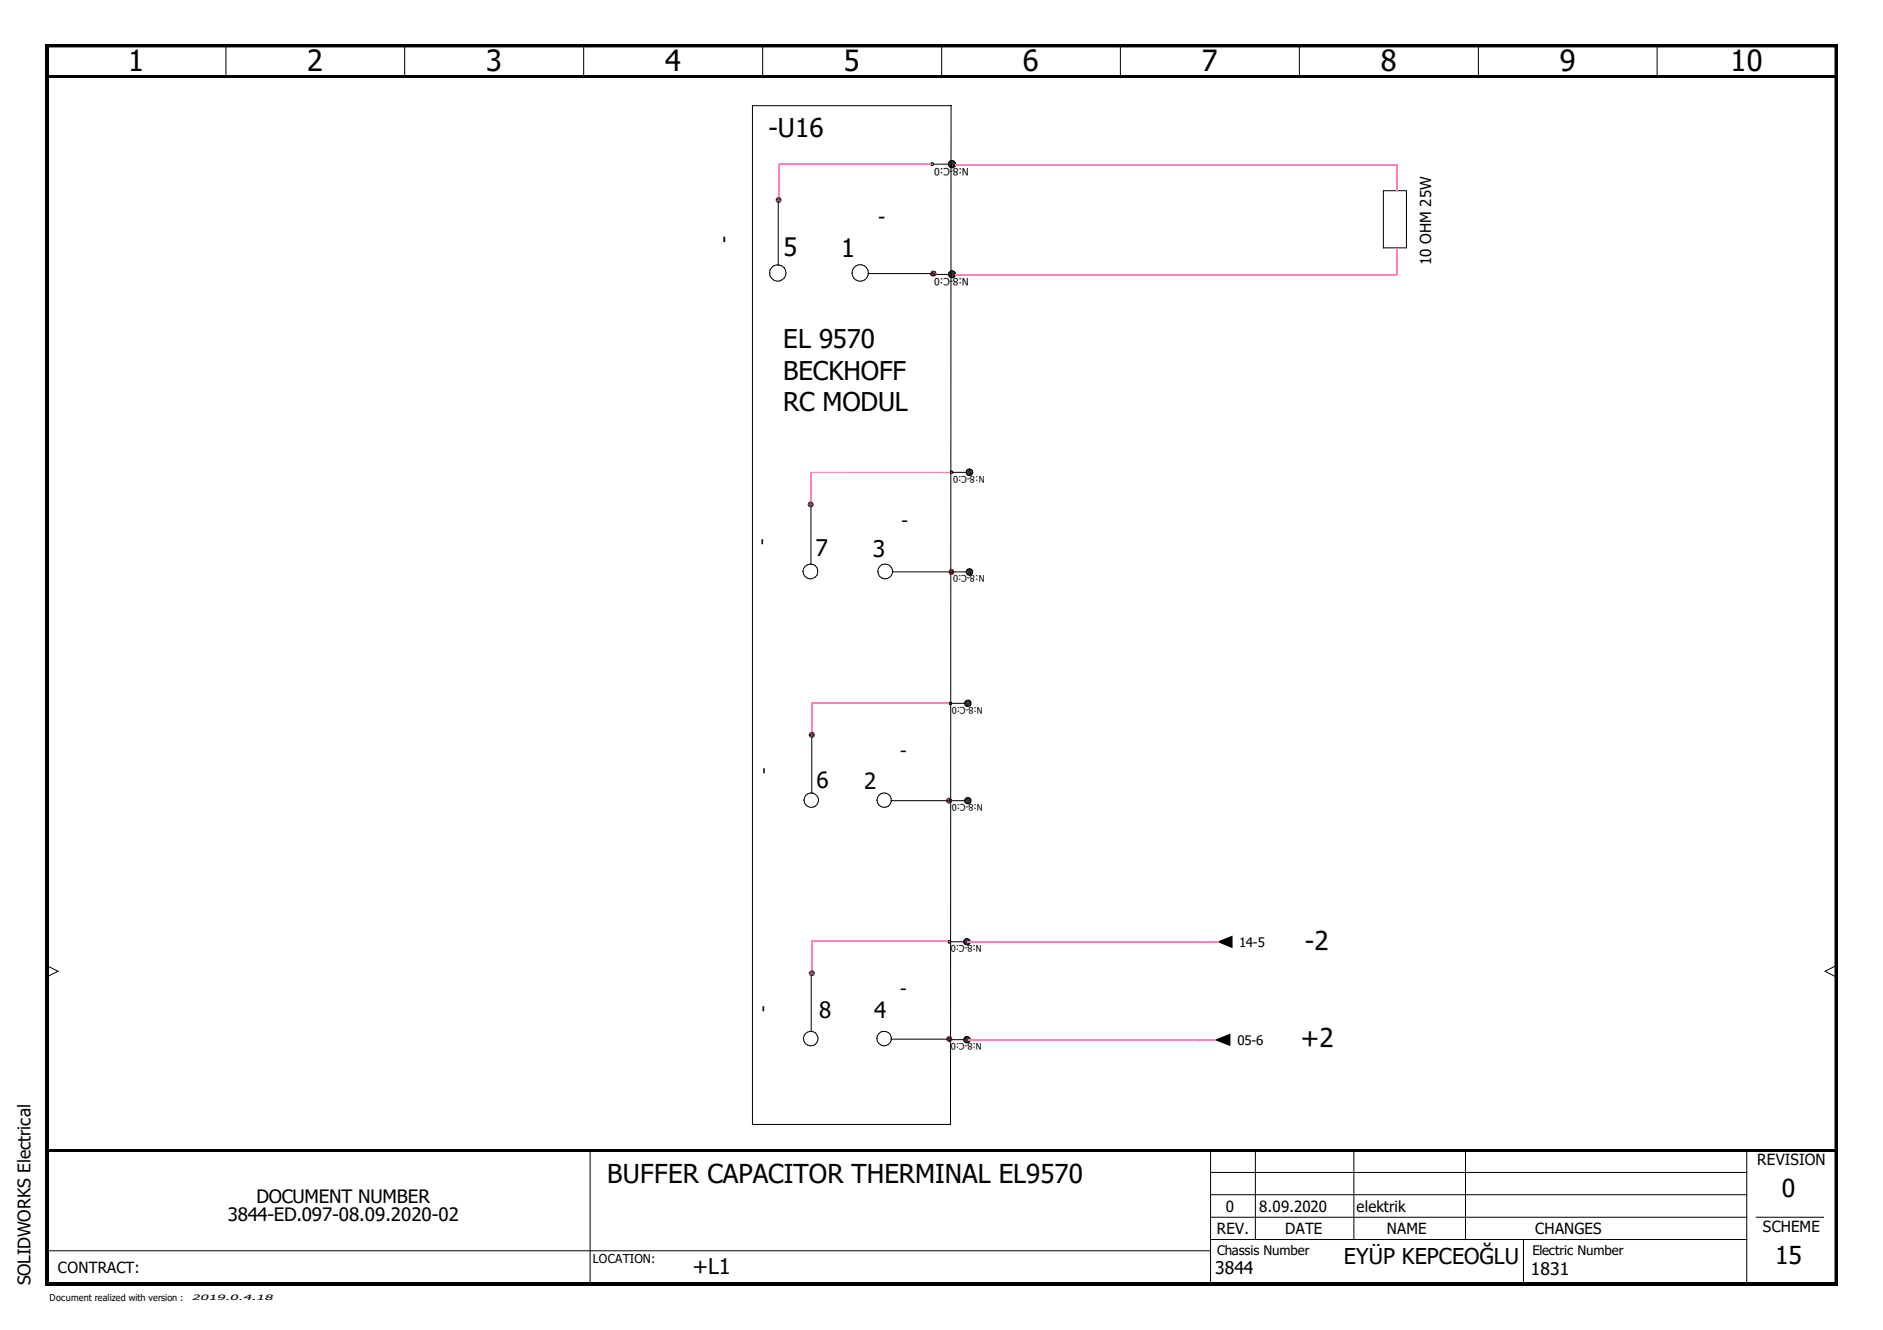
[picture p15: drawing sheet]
<svg xmlns="http://www.w3.org/2000/svg" width="297mm" height="210mm" viewBox="0 0 297 210" stroke-linecap="round" stroke-linejoin="round" font-family="sans-serif">
<defs><g id="words">
<g font-size="4.6">
<text x="20.2" y="11.3">1</text>
<text x="48.5" y="11.3">2</text>
<text x="76.7" y="11.3">3</text>
<text x="104.9" y="11.3">4</text>
<text x="133.1" y="11.3">5</text>
<text x="161.4" y="11.3">6</text>
<text x="189.6" y="11.3">7</text>
<text x="217.8" y="11.3">8</text>
<text x="246" y="11.3">9</text>
<text x="273" y="11.3">10</text>
</g>
<g font-size="4.1">
<text x="121.2" y="21.6">-U16</text>
<text x="123.6" y="54.9">EL 9570</text>
<text x="123.6" y="59.9">BECKHOFF</text>
<text x="123.6" y="64.9">RC MODUL</text>
<text x="205.8" y="149.9" transform="rotate(1 205.8 149.9)">-2</text>
<text x="205.1" y="165.3" transform="rotate(1 205.1 165.3)">+2</text>
<text x="95.8" y="186.7">BUFFER CAPACITOR THERMINAL EL9570</text>
</g>
<g font-size="4">
<text x="123.6" y="40.4">5</text>
<text x="132.7" y="40.5">1</text>
</g>
<g font-size="3.9">
<text x="281.1" y="188.8">0</text>
<text x="280" y="199.5">15</text>
</g>
<g font-size="3.6">
<text x="128.6" y="87.7">7</text>
<text x="137.7" y="87.8">3</text>
</g>
<g font-size="3.5">
<text x="128.8" y="124.4">6</text>
<text x="136.3" y="124.5">2</text>
<text x="129.2" y="160.7">8</text>
<text x="137.9" y="160.7">4</text>
</g>
<g font-size="3.4">
<text x="109.3" y="201.1">+L1</text>
<text x="212" y="199.4">EYÜP KEPCEOĞLU</text>
</g>
<g font-size="3.2">
<text x="138.6" y="35.4">-</text>
<text x="115.3" y="38.4" transform="rotate(-90 115.3 38.4)">-</text>
</g>
<g font-size="2.9">
<text x="142.2" y="83.2">-</text>
<text x="121.2" y="85.9" transform="rotate(-90 121.2 85.9)">-</text>
<text x="40.5" y="189.8">DOCUMENT NUMBER</text>
<text x="35.9" y="192.7">3844-ED.097-08.09.2020-02</text>
</g>
<g font-size="2.8">
<text x="142" y="119.5">-</text>
<text x="121.5" y="122.1" transform="rotate(-90 121.5 122.1)">-</text>
<text x="121.3" y="159.7" transform="rotate(-90 121.3 159.7)">-</text>
<text x="142" y="157.1">-</text>
</g>
<g font-size="2.7">
<text x="4.8" y="202.9" transform="rotate(-90 4.8 202.9)">SOLIDWORKS Electrical</text>
<text x="191.7" y="201.1">3844</text>
<text x="241.5" y="201.3">1831</text>
</g>
<g font-size="2.4">
<text x="225.8" y="41.8" transform="rotate(-90 225.8 41.8)">10 OHM 25W</text>
<text x="277.2" y="183.9">REVISION</text>
<text x="193.4" y="191.3">0</text>
<text x="198.6" y="191.3">8.09.2020</text>
<text x="214" y="191.3">elektrik</text>
<text x="192" y="194.7">REV.</text>
<text x="202.7" y="194.7">DATE</text>
<text x="218.8" y="194.7">NAME</text>
<text x="242.2" y="194.7">CHANGES</text>
<text x="278.1" y="194.4">SCHEME</text>
<text x="9.1" y="200.9">CONTRACT:</text>
</g>
<g font-size="2.1">
<text x="195.4" y="149.4">14-5</text>
<text x="195.2" y="164.9">05-6</text>
<text x="192" y="198">Chassis Number</text>
<text x="241.8" y="198.1">Electric Number</text>
</g>
<text font-size="1.9" x="93.5" y="199.3">LOCATION:</text>
<g font-size="1.6">
<text x="152.8" y="26.5" transform="rotate(180 152.8 26.5)">N:8-C:0</text>
<text x="152.8" y="43.9" transform="rotate(180 152.8 43.9)">N:8-C:0</text>
</g>
<text font-size="1.5" x="7.8" y="205.3">Document realized with version :</text>
<g font-size="1.4">
<text x="155.4" y="75.1" transform="rotate(180 155.4 75.1)">N:8-C:0</text>
<text x="155.4" y="90.8" transform="rotate(180 155.4 90.8)">N:8-C:0</text>
<text x="155" y="111.5" transform="rotate(180 155 111.5)">N:8-C:0</text>
<text x="155" y="126.9" transform="rotate(180 155 126.9)">N:8-C:0</text>
<text x="154.9" y="149.1" transform="rotate(180 154.9 149.1)">N:8-C:0</text>
<text x="154.9" y="164.6" transform="rotate(180 154.9 164.6)">N:8-C:0</text>
</g>
<text font-size="1.2" x="30.3" y="205.2">2019.0.4.18</text>
</g></defs>
<path d="M0 0h297v209.9h-297z" fill="none" stroke="#fff" stroke-width=".16"/>
<g fill="none" stroke="#000" stroke-width=".16">
<path d="M7.2 7l.4 .4zM7.2 7h282.6zM7.2 7v195.9zM7.2 7h282.6v195.9h-282.6zM7.6 7.4h281.9zM7.6 7.4v195.1zM7.6 7.4h281.9v195.1h-281.9zM35.7 7.2l-.1 4.9M63.9 7.2l-.1 4.9M92.1 7.2v4.9M120.4 7.2l-.1 4.9M148.6 7.2l-.1 4.9"/>
<path d="M150 16.7l-.1 160.8M150.1 16.7h-31.4v160.8M176.8 7.2l-.1 4.9M205 7.2v4.9M233.3 7.2l-.1 4.9M261.4 7.2v4.9M289.5 7.4v195.1zM289.8 7l-.3 .4zM289.8 7v195.9zM122.8 31.8v10M146.8 25.9l.2 .2 .3-.2M146.8 25.9l.2-.2 .3 .2"/>
<path d="M146.8 25.9h.1M147.3 25.9h2.3M218.2 30.1h3.7v9h-3.7zM121.4 43.1h.1M134.4 43.1h.1M136.9 43.2h10.1M146.8 43.3l.2 .2 .3-.2M146.8 43.3l.2-.2 .3 .2M146.8 43.3h.1M147.3 43.3h2.3M127.9 80l.1 9.1M149.9 74.5l.2 .2 .2-.2"/>
<path d="M149.9 74.5v-.1l.2-.1 .2 .2M149.9 74.5h.1M150.3 74.5h2.1M126.7 90.2h.1M138.5 90.2h.1M140.8 90.3h9.1M149.9 90.3v.1l.2 .1 .2-.2M149.9 90.3l.2-.3 .2 .3M149.9 90.3h.1M150.3 90.3h2.1M128.1 116.3v8.9M149.7 111l.2 .2h.2v-.2"/>
<path d="M149.7 111l.2-.2 .2 .2M149.7 111h.1M150.1 111h2.1M126.8 126.3h.1M138.3 126.3h.1M140.6 126.4h8.9M149.7 126.4l.2 .2 .2-.1v-.1M149.7 126.4l.2-.2 .2 .2M149.7 126.4h.1M150.1 126.4h2.1M7.4 152.4l1.7 .9M9.1 153.3l-1.7 .9"/>
<path d="M9.1 153.3h.1M128 153.9v8.9M149.6 148.6h.1M149.6 148.6v.2h.2l.2-.2M149.6 148.6l.2-.2 .2 .2M150 148.6h2.1M189.5 148.6h.1M287.9 153.3l1.8 .9M287.9 153.3h.1M289.6 152.4l-1.7 .9M118.7 177.5h31.3M126.7 163.9h.1"/>
<path d="M138.3 163.9h.1M140.6 164h8.9M149.6 164.1v.2h.2l.2-.2M149.6 164.1l.2-.2 .2 .2M149.6 164.1h.1M150 164.1h2.1M189.1 164.1h.1M7.4 197.4h183.6M93.1 181.5v21.2M191 195.6h84.6M191 192.1h84.6M191 188.6h84.6"/>
<path d="M191 185h84.6M191 181.5v21.2M198.1 181.5l-.1 14.1M213.6 181.5v14.1M231.2 181.5v14.1M240.3 195.6l.1 7.1M275.6 181.5l-.1 21.2M277 192.1h10.7M7.2 202.9h282.6zM7.6 202.5l-.4 .4zM7.6 202.5h281.9zM289.5 202.5l.3 .4z"/>
<circle cx="150.2" cy="25.9" r=".58"/>
<circle cx="122.7" cy="43.1" r="1.28"/>
<circle cx="135.7" cy="43.1" r="1.3"/>
<circle cx="150.2" cy="43.3" r=".56"/>
<circle cx="152.9" cy="74.5" r=".53"/>
<circle cx="127.8" cy="90.2" r="1.18"/>
<circle cx="139.6" cy="90.2" r="1.17"/>
<circle cx="152.9" cy="90.3" r=".53"/>
<circle cx="152.7" cy="111" r=".51"/>
<circle cx="128" cy="126.3" r="1.14"/>
<circle cx="139.5" cy="126.3" r="1.13"/>
<circle cx="152.7" cy="126.4" r=".51"/>
<circle cx="152.5" cy="148.6" r=".51"/>
<circle cx="127.9" cy="163.9" r="1.16"/>
<circle cx="139.5" cy="163.9" r="1.13"/>
<circle cx="152.5" cy="164.1" r=".51"/>
</g>
<path d="M7.2 7.2h282.6M7.2 202.7h282.6" fill="none" stroke="#000" stroke-width=".38"/>
<g fill="#000">
<path d="M7.2 7l.4 .4zM289.8 7l-.3 .4zM149.6 25.7v.5zM149.6 25.7l.2 .7-.2-.2zM149.8 25.4v1l-.2-.7zM149.8 25.4l.2 1.1-.2-.1zM149.8 25.4l.2-.1v1.2zM150 25.3l.3 1.2h-.3zM150 25.3h.3v1.2zM150.3 25.3l.2 1.1-.2 .1zM150.3 25.3l.2 .1v1zM150.5 25.4l.2 .8-.2 .2z"/>
<path d="M150.5 25.4l.2 .3v.5zM150.7 25.7v.5zM149.6 43.1v.4zM149.6 43.1l.2 .6-.2-.2zM149.8 42.8v.9l-.2-.6zM149.8 42.8l.2 1.1-.2-.2zM149.8 42.8l.2-.1v1.2zM150 42.7l.3 1.2h-.3zM150 42.7h.3v1.2zM150.3 42.7l.2 1-.2 .2zM150.3 42.7l.2 .1v.9zM150.5 42.8l.2 .7-.2 .2z"/>
<path d="M150.5 42.8l.2 .3v.4zM150.7 43.1v.4zM152.4 74.3v.5zM152.4 74.3l.2 .6-.2-.1zM152.4 74.3l.2-.2v.8zM152.6 74.1l.2 1-.2-.2zM152.6 74.1l.2-.1v1.1zM152.8 74l.2 1.1h-.2zM152.8 74h.2v1.1zM153 74l.2 .9-.2 .2zM153 74l.2 .1v.8zM153.2 74.1l.2 .7-.2 .1z"/>
<path d="M153.2 74.1l.2 .2v.5zM153.4 74.3v.5zM152.4 90.1l.1 .5zM152.5 89.9v.7l-.1-.5zM152.5 89.9l.2 .9-.2-.2zM152.5 89.9l.2-.1v1zM152.7 89.8l.3 1h-.3zM152.7 89.8l.3-.1v1.1zM153 89.7l.2 1-.2 .1zM153 89.7l.2 .1v.9zM153.2 89.8l.2 .7-.2 .2zM153.2 89.8l.2 .2v.5z"/>
<path d="M153.4 90v.5zM152.2 110.8v.4zM152.2 110.8l.2 .6-.2-.2zM152.4 110.6v.8l-.2-.6zM152.4 110.6l.2 .9-.2-.1zM152.4 110.6l.2-.1v1zM152.6 110.5l.2 1h-.2zM152.6 110.5h.2v1zM152.8 110.5l.2 .9-.2 .1zM152.8 110.5l.2 .1v.8zM153 110.6l.2 .6-.2 .2zM153 110.6l.2 .2v.4z"/>
<path d="M153.2 110.8v.4zM152.2 126.2l.1 .5zM152.3 126v.7l-.1-.5zM152.3 126l.2 .8-.2-.1zM152.3 126l.2-.1v.9zM152.5 125.9l.2 1-.2-.1zM152.5 125.9h.2v1zM152.7 125.9l.3 .9-.3 .1zM152.7 125.9h.3v.9zM153 125.9l.1 .7-.1 .2zM153 125.9l.1 .2v.5zM153.1 126.1l.1 .3-.1 .2z"/>
<path d="M152.1 148.4v.4zM152.1 148.4l.1 .7-.1-.3zM152.1 148.4l.1-.1v.8zM152.2 148.3l.2 .8h-.2zM152.2 148.3l.2-.2v1zM152.4 148.1l.3 1h-.3zM152.4 148.1h.3v1zM152.7 148.1l.2 1h-.2zM152.7 148.1l.2 .2v.8zM152.9 148.3l.1 .5-.1 .3zM152.9 148.3l.1 .1v.4zM153 148.4l.1 .2-.1 .2z"/>
<path d="M192 148.6l2.4-.9v1.9zM152.1 164v.4zM152.1 163.7v.7v-.4zM152.1 163.7l.3 .9-.3-.2zM152.1 163.7l.3-.1v1zM152.4 163.6l.2 1h-.2zM152.4 163.6h.2v1zM152.6 163.6l.2 .9-.2 .1zM152.6 163.6l.2 .1v.8zM152.8 163.7l.2 .6-.2 .2zM152.8 163.7l.2 .2v.4zM153 163.9l.1 .2-.1 .2z"/>
<path d="M191.6 164.1l2.5-1v2zM7.6 202.5l-.4 .4zM289.5 202.5l.3 .4z"/>
</g>
<path d="M7.4 7v195.9M7.4 12.1h282.2M289.6 7v195.9M7.4 181.5h282.2" fill="none" stroke="#000" stroke-width=".34"/>
<path d="M122.8 25.9v5.7M122.8 25.9h24M150.7 26h69.6M220.3 39.2v4.1M220.4 26v4.1M127.8 74.6h22.1M128 111h21.7M128.1 111v5M128 148.6h21.5M152.6 148.6h39.6M152.7 164.1h39" fill="none" stroke="#ff7fbf" stroke-width=".21"/>
<path d="M150.6 43.3h69.7M127.9 74.5v5.1M128.1 148.5v5.1" fill="none" stroke="#ff7fbf" stroke-width=".17"/>
<g fill="#a50000">
<path d="M150.1 90.2l.3-.3 .2 .4z"/>
<path d="M150.1 89.7l.3 .2-.3 .3z"/>
<path d="M149.7 89.9l.4-.2v.5z"/>
<path d="M149.7 89.9l.3 .4h-.4z"/>
<path d="M149.6 90.3h.4l-.3 .3z"/>
<path d="M150 90.3l.1 .5-.4-.2z"/>
<path d="M150.1 90.3l.3 .3-.3 .2z"/>
<path d="M150.1 90.3h.5l-.2 .3z"/>
<path d="M149.8 164l.3-.4 .1 .4z"/>
<path d="M149.7 163.5l.4 .1-.3 .4z"/>
<path d="M149.4 163.6l.3-.1v.5z"/>
<path d="M149.4 163.6l.3 .4h-.5z"/>
<path d="M149.2 164h.5l-.3 .3z"/>
<path d="M149.7 164v.5l-.3-.2z"/>
<path d="M149.7 164l.4 .3-.4 .2z"/>
<path d="M149.8 164h.4l-.1 .3z"/>
<path d="M150 126l.2 .4h-.5z"/>
<path d="M149.7 125.9l.3 .1-.3 .3z"/>
<path d="M149.3 126l.4-.1v.4z"/>
<path d="M149.3 126l.3 .4h-.4z"/>
<path d="M149.2 126.4h.4l-.3 .3z"/>
<path d="M149.6 126.4l.1 .5-.4-.2z"/>
<path d="M149.7 126.4l.3 .3-.3 .2z"/>
<path d="M149.7 126.4h.5l-.2 .3z"/>
<path d="M147.3 43.1l.3-.3 .1 .4z"/>
<path d="M147.2 42.7l.4 .1-.3 .3z"/>
<path d="M146.9 42.8l.3-.1v.4z"/>
<path d="M146.9 42.8l.3 .4h-.4z"/>
<path d="M146.8 43.2h.4l-.3 .3z"/>
<path d="M146.9 43.5l.3-.3v.5z"/>
<path d="M147.2 43.2l.4 .3-.4 .2z"/>
<path d="M147.3 43.2h.4l-.1 .3z"/>
<path d="M128.1 116l.3-.4 .2 .4z"/>
<path d="M128.1 115.5l.3 .1-.3 .4z"/>
<path d="M127.7 115.6l.4-.1v.5z"/>
<path d="M127.7 115.6l.3 .4h-.5z"/>
<path d="M127.5 116h.5l-.3 .3z"/>
<path d="M128 116l.1 .5-.4-.2z"/>
<path d="M128.1 116l.3 .3-.3 .2z"/>
<path d="M128.1 116h.5l-.2 .3z"/>
<path d="M128.4 153.2l.2 .4h-.5z"/>
<path d="M128.1 153.1l.3 .1-.3 .4z"/>
<path d="M127.7 153.2l.4-.1v.4z"/>
<path d="M127.7 153.2l.3 .4h-.5z"/>
<path d="M127.5 153.6h.5l-.3 .4z"/>
<path d="M128 153.6l.1 .5-.4-.1z"/>
<path d="M128.1 153.6l.3 .4-.3 .1z"/>
<path d="M128.1 153.6h.5l-.2 .4z"/>
<path d="M128.2 79.2l.2 .4h-.5z"/>
<path d="M127.9 79.1l.3 .1-.3 .4z"/>
<path d="M127.5 79.2l.4-.1v.4z"/>
<path d="M127.5 79.2l.3 .4h-.4z"/>
<path d="M127.4 79.6h.4l-.3 .4z"/>
<path d="M127.8 79.6l.1 .5-.4-.1z"/>
<path d="M127.9 79.7l.3 .3-.3 .1z"/>
<path d="M127.9 79.6h.5l-.2 .4z"/>
<path d="M122.8 31.5l.4-.3 .1 .4z"/>
<path d="M122.8 31.1l.4 .1-.4 .3z"/>
<path d="M122.5 31.2l.3-.1v.4z"/>
<path d="M122.5 31.2l.3 .4h-.5z"/>
<path d="M122.3 31.6h.5l-.3 .3z"/>
<path d="M122.5 31.9l.3-.3v.5z"/>
<path d="M122.8 31.6l.4 .3-.4 .2z"/>
<path d="M122.8 31.6h.5l-.1 .3z"/>
</g>
<use href="#words"/>
</svg>
